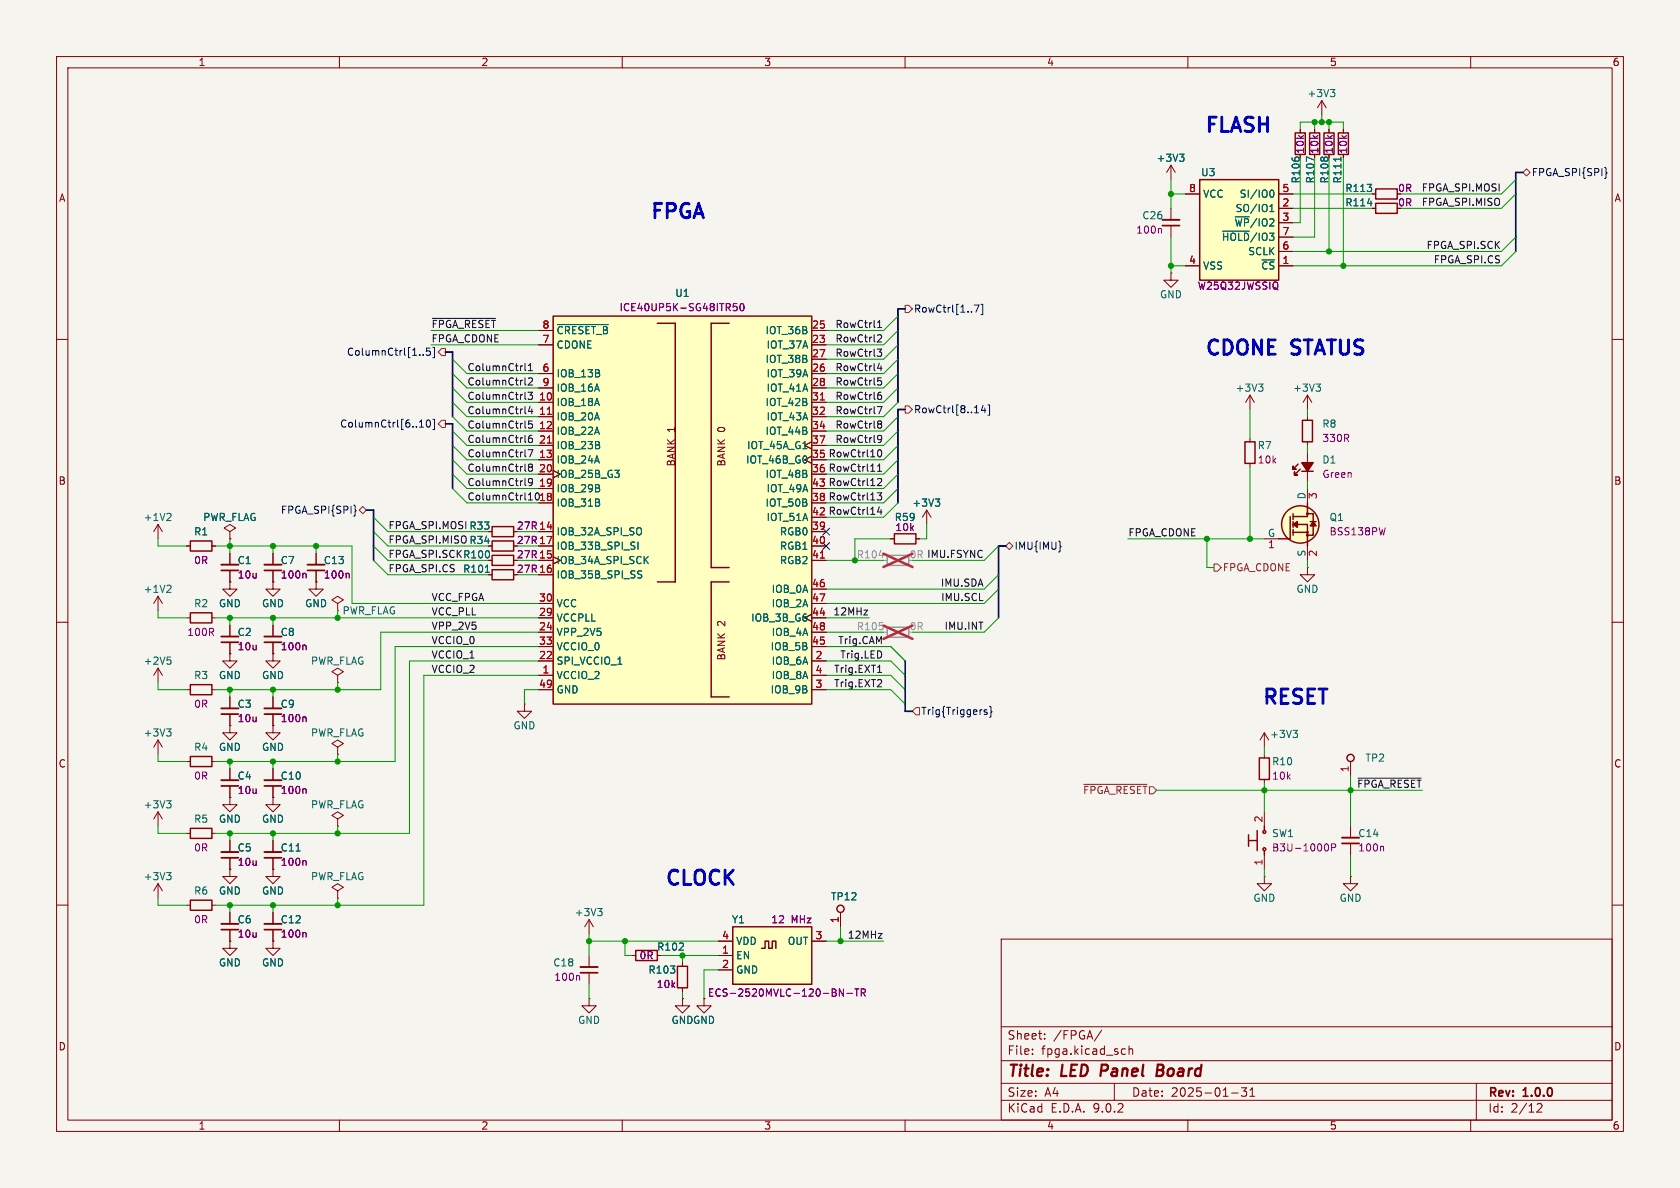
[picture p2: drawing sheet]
<svg xmlns="http://www.w3.org/2000/svg" width="297mm" height="210mm" viewBox="0 0 297 210" stroke-linecap="round" stroke-linejoin="round" font-family="sans-serif">
<defs><g id="words">
<g font-size="3.5" fill="#0000c2">
<text x="212.7" y="24.1">FLASH</text>
<text x="114.7" y="39.4">FPGA</text>
<text x="212.7" y="63.5">CDONE</text>
<text x="228.4" y="63.5">STATUS</text>
<text x="222.9" y="125.2">RESET</text>
<text x="117.3" y="157.2">CLOCK</text>
</g>
<g font-size="2.8" fill="#840000">
<text x="178" y="190.9">Title:</text>
<text x="187.7" y="190.9">LED</text>
<text x="195.4" y="190.9">Panel</text>
<text x="206.1" y="190.9">Board</text>
</g>
<g font-size="2.1" fill="#840000">
<text x="178" y="184">Sheet:</text>
<text x="186.2" y="184">/FPGA/</text>
<text x="178" y="186.7">File:</text>
<text x="184.1" y="186.7">fpga.kicad_sch</text>
<text x="178" y="196.9">KiCad</text>
<text x="178" y="194.1">Size:</text>
<text x="184.7" y="194.1">A4</text>
<text x="185.7" y="196.9">E.D.A.</text>
<text x="193.3" y="196.9">9.0.2</text>
<text x="200" y="194.1">Date:</text>
<text x="207" y="194.1">2025-01-31</text>
<text x="263" y="194.3">Rev:</text>
<text x="263" y="196.9">Id:</text>
<text x="267.1" y="196.9">2/12</text>
<text x="269.4" y="194.3">1.0.0</text>
</g>
<g font-size="1.8" fill="#840000">
<text x="35" y="11.9">1</text>
<text x="85" y="11.9">2</text>
<text x="135" y="11.9">3</text>
<text x="185" y="11.9">4</text>
<text x="235" y="11.9">5</text>
<text x="285" y="11.9">6</text>
<text x="10.3" y="35.9">A</text>
<text x="247.1" y="34.1">0R</text>
<text x="285.3" y="35.9">A</text>
<text x="247.1" y="36.7">0R</text>
<text x="119.5" y="76.4" transform="rotate(-90 119.5 76.4)">1</text>
<text x="128.4" y="76.4" transform="rotate(-90 128.4 76.4)">0</text>
<text x="119.5" y="82.6" transform="rotate(-90 119.5 82.6)">BANK</text>
<text x="128.4" y="82.6" transform="rotate(-90 128.4 82.6)">BANK</text>
<text x="143.5" y="81">35 RowCtrl10</text>
<text x="143.5" y="83.6">36 RowCtrl11</text>
<text x="10.3" y="85.9">B</text>
<text x="143.5" y="86.1">43 RowCtrl12</text>
<text x="143.5" y="88.6">38 RowCtrl13</text>
<text x="285.3" y="85.9">B</text>
<text x="143.5" y="91.2">42 RowCtrl14</text>
<text x="128.4" y="110.7" transform="rotate(-90 128.4 110.7)">2</text>
<text x="128.4" y="116.8" transform="rotate(-90 128.4 116.8)">BANK</text>
<text x="10.3" y="135.9">C</text>
<text x="285.3" y="135.9">C</text>
<text x="10.3" y="185.9">D</text>
<text x="285.3" y="185.9">D</text>
<text x="35" y="199.9">1</text>
<text x="85" y="199.9">2</text>
<text x="135" y="199.9">3</text>
<text x="185" y="199.9">4</text>
<text x="235" y="199.9">5</text>
<text x="285" y="199.9">6</text>
</g>
<g font-size="1.8" fill="#006464">
<text x="231" y="17.4">+3V3</text>
<text x="204.4" y="28.8">+3V3</text>
<text x="212.2" y="31.3">U3</text>
<text x="212.6" y="35.2">VCC</text>
<text x="219.1" y="35.2">SI/IO0</text>
<text x="230" y="32.5" transform="rotate(-90 230 32.5)">R106</text>
<text x="232.5" y="32.5" transform="rotate(-90 232.5 32.5)">R107</text>
<text x="235" y="32.5" transform="rotate(-90 235 32.5)">R108</text>
<text x="237.3" y="32.5" transform="rotate(-90 237.3 32.5)">R111</text>
<text x="237.7" y="34.1">R113</text>
<text x="201.9" y="39">C26</text>
<text x="218.2" y="40.2">~{WP}/IO2</text>
<text x="218.3" y="37.7">SO/IO1</text>
<text x="237.7" y="36.7">R114</text>
<text x="212.6" y="47.9">VSS</text>
<text x="215.9" y="42.8">~{HOLD}/IO3</text>
<text x="220.6" y="45.3">SCLK</text>
<text x="222.9" y="47.9">~{CS}</text>
<text x="119.3" y="52.7">U1</text>
<text x="205" y="52.9">GND</text>
<text x="98.3" y="59.3">~{CRESET_B}</text>
<text x="135.2" y="59.3">IOT_36B</text>
<text x="98.3" y="61.8">CDONE</text>
<text x="135.2" y="64.4">IOT_38B</text>
<text x="135.4" y="61.8">IOT_37A</text>
<text x="98.3" y="66.9">IOB_13B</text>
<text x="98.3" y="69.4">IOB_16A</text>
<text x="98.3" y="72">IOB_18A</text>
<text x="135.2" y="72">IOT_42B</text>
<text x="135.4" y="66.9">IOT_39A</text>
<text x="135.4" y="69.4">IOT_41A</text>
<text x="218.3" y="69.4">+3V3</text>
<text x="228.5" y="69.4">+3V3</text>
<text x="98.3" y="74.5">IOB_20A</text>
<text x="98.3" y="77.1">IOB_22A</text>
<text x="135.2" y="77.1">IOT_44B</text>
<text x="135.4" y="74.5">IOT_43A</text>
<text x="233.7" y="75.8">R8</text>
<text x="98.3" y="79.6">IOB_23B</text>
<text x="98.3" y="82.1">IOB_24A</text>
<text x="131.8" y="82.1">IOT_46B_G0</text>
<text x="132" y="79.6">IOT_45A_G1</text>
<text x="222.2" y="79.6">R7</text>
<text x="233.7" y="82.1">D1</text>
<text x="98.3" y="84.7">IOB_25B_G3</text>
<text x="98.3" y="87.2">IOB_29B</text>
<text x="98.3" y="89.8">IOB_31B</text>
<text x="135.2" y="84.7">IOT_48B</text>
<text x="135.2" y="89.8">IOT_50B</text>
<text x="135.4" y="87.2">IOT_49A</text>
<text x="161.2" y="89.8">+3V3</text>
<text x="230.9" y="88.4" transform="rotate(-90 230.9 88.4)">D</text>
<text x="25.3" y="92.3">+1V2</text>
<text x="34.2" y="94.8">R1</text>
<text x="35.8" y="92.3">PWR_FLAG</text>
<text x="82.9" y="93.8">R33</text>
<text x="98.3" y="94.8">IOB_32A_SPI_SO</text>
<text x="135.4" y="92.3">IOT_51A</text>
<text x="137.8" y="94.8">RGB0</text>
<text x="158.1" y="92.3">R59</text>
<text x="224.1" y="95">G</text>
<text x="234.9" y="92.3">Q1</text>
<text x="41.9" y="99.9">C1</text>
<text x="49.5" y="99.9">C7</text>
<text x="57.1" y="99.9">C13</text>
<text x="81.8" y="101.4">R101</text>
<text x="81.8" y="98.9">R100</text>
<text x="82.9" y="96.4">R34</text>
<text x="98.3" y="97.4">IOB_33B_SPI_SI</text>
<text x="98.3" y="99.9">IOB_34A_SPI_SCK</text>
<text x="137.8" y="97.4">RGB1</text>
<text x="137.8" y="99.9">RGB2</text>
<text x="230.9" y="98.5" transform="rotate(-90 230.9 98.5)">S</text>
<text x="25.3" y="105">+1V2</text>
<text x="34.2" y="107.5">R2</text>
<text x="38.6" y="107.5">GND</text>
<text x="46.2" y="107.5">GND</text>
<text x="53.8" y="107.5">GND</text>
<text x="98.3" y="102.5">IOB_35B_SPI_SS</text>
<text x="98.3" y="107.5">VCC</text>
<text x="136.3" y="105">IOB_0A</text>
<text x="136.3" y="107.5">IOB_2A</text>
<text x="229.1" y="105">GND</text>
<text x="41.9" y="112.6">C2</text>
<text x="49.5" y="112.6">C8</text>
<text x="60.5" y="108.8">PWR_FLAG</text>
<text x="98.3" y="110.1">VCCPLL</text>
<text x="98.3" y="112.6">VPP_2V5</text>
<text x="132.7" y="110.1">IOB_3B_G6</text>
<text x="136.3" y="112.6">IOB_4A</text>
<text x="25.3" y="117.7">+2V5</text>
<text x="54.9" y="117.7">PWR_FLAG</text>
<text x="98.3" y="115.2">VCCIO_0</text>
<text x="98.3" y="117.7">SPI_VCCIO_1</text>
<text x="136.1" y="115.2">IOB_5B</text>
<text x="136.3" y="117.7">IOB_6A</text>
<text x="34.2" y="120.2">R3</text>
<text x="38.6" y="120.2">GND</text>
<text x="41.9" y="125.3">C3</text>
<text x="46.2" y="120.2">GND</text>
<text x="49.5" y="125.3">C9</text>
<text x="98.3" y="120.2">VCCIO_2</text>
<text x="98.3" y="122.8">GND</text>
<text x="136.1" y="122.8">IOB_9B</text>
<text x="136.3" y="120.2">IOB_8A</text>
<text x="25.3" y="130.4">+3V3</text>
<text x="54.9" y="130.4">PWR_FLAG</text>
<text x="90.7" y="129.1">GND</text>
<text x="224.4" y="130.7">+3V3</text>
<text x="34.2" y="132.9">R4</text>
<text x="38.6" y="132.9">GND</text>
<text x="46.2" y="132.9">GND</text>
<text x="224.8" y="135.5">R10</text>
<text x="241.3" y="134.8">TP2</text>
<text x="25.3" y="143.1">+3V3</text>
<text x="41.9" y="138">C4</text>
<text x="49.5" y="138">C10</text>
<text x="54.9" y="143.1">PWR_FLAG</text>
<text x="34.2" y="145.6">R5</text>
<text x="38.6" y="145.6">GND</text>
<text x="46.2" y="145.6">GND</text>
<text x="224.8" y="148.2">SW1</text>
<text x="240" y="148.2">C14</text>
<text x="25.3" y="155.8">+3V3</text>
<text x="41.9" y="150.7">C5</text>
<text x="49.5" y="150.7">C11</text>
<text x="54.9" y="155.8">PWR_FLAG</text>
<text x="34.2" y="158.3">R6</text>
<text x="38.6" y="158.3">GND</text>
<text x="46.2" y="158.3">GND</text>
<text x="146.8" y="159.4">TP12</text>
<text x="221.5" y="159.6">GND</text>
<text x="236.7" y="159.6">GND</text>
<text x="41.9" y="163.4">C6</text>
<text x="49.5" y="163.4">C12</text>
<text x="101.5" y="162.2">+3V3</text>
<text x="129.3" y="163.4">Y1</text>
<text x="130" y="167.2">VDD</text>
<text x="139.2" y="167.2">OUT</text>
<text x="38.6" y="171">GND</text>
<text x="46.2" y="171">GND</text>
<text x="97.7" y="171">C18</text>
<text x="114.5" y="172.3">R103</text>
<text x="116.1" y="168.2">R102</text>
<text x="130" y="169.8">EN</text>
<text x="130" y="172.3">GND</text>
<text x="102.1" y="181.2">GND</text>
<text x="118.6" y="181.2">GNDGND</text>
</g>
<g font-size="1.8" fill="#840084">
<text x="230.7" y="27.3" transform="rotate(-90 230.7 27.3)">10k</text>
<text x="233.3" y="27.3" transform="rotate(-90 233.3 27.3)">10k</text>
<text x="235.8" y="27.3" transform="rotate(-90 235.8 27.3)">10k</text>
<text x="238.4" y="27.3" transform="rotate(-90 238.4 27.3)">10k</text>
<text x="200.8" y="41.5">100n</text>
<text x="211.7" y="51.4">W25Q32JWSSIQ</text>
<text x="109.4" y="55.2">ICE40UP5K-SG48ITR50</text>
<text x="222.2" y="82.1">10k</text>
<text x="233.7" y="78.3">330R</text>
<text x="233.7" y="84.7">Green</text>
<text x="158.2" y="94.1">10k</text>
<text x="234.9" y="94.8">BSS138PW</text>
<text x="34.2" y="99.9">0R</text>
<text x="41.9" y="102.5">10u</text>
<text x="49.5" y="102.5">100n</text>
<text x="57.1" y="102.5">100n</text>
<text x="33" y="112.6">100R</text>
<text x="41.9" y="115.2">10u</text>
<text x="49.5" y="115.2">100n</text>
<text x="34.2" y="125.3">0R</text>
<text x="41.9" y="127.9">10u</text>
<text x="49.5" y="127.9">100n</text>
<text x="34.2" y="138">0R</text>
<text x="41.9" y="140.6">10u</text>
<text x="49.5" y="140.6">100n</text>
<text x="224.8" y="138">10k</text>
<text x="34.2" y="150.7">0R</text>
<text x="41.9" y="153.3">10u</text>
<text x="49.5" y="153.3">100n</text>
<text x="224.8" y="150.7">B3U-1000P</text>
<text x="240" y="150.7">100n</text>
<text x="34.2" y="163.4">0R</text>
<text x="41.9" y="166">10u</text>
<text x="49.5" y="166">100n</text>
<text x="136.3" y="163.4">12</text>
<text x="139.8" y="163.4">MHz</text>
<text x="97.9" y="173.6">100n</text>
<text x="113" y="169.8">0R</text>
<text x="116" y="174.9">10k</text>
<text x="125.1" y="176.4">ECS-2520MVLC-120-BN-TR</text>
</g>
<g font-size="1.8" fill="#a90000">
<text x="210.1" y="34">8</text>
<text x="226.6" y="34">5</text>
<text x="226.6" y="36.6">2</text>
<text x="226.6" y="39.1">3</text>
<text x="226.6" y="41.7">7</text>
<text x="210.1" y="46.7">4</text>
<text x="226.6" y="44.2">6</text>
<text x="226.6" y="46.7">1</text>
<text x="95.8" y="58.2">8</text>
<text x="143.5" y="58.2">25</text>
<text x="95.8" y="60.7">7</text>
<text x="95.8" y="65.8">6</text>
<text x="143.5" y="60.7">23</text>
<text x="143.5" y="63.2">27</text>
<text x="143.5" y="65.8">26</text>
<text x="95.2" y="70.9">10</text>
<text x="95.8" y="68.3">9</text>
<text x="143.5" y="68.3">28</text>
<text x="143.5" y="70.9">31</text>
<text x="95.2" y="73.4">11</text>
<text x="95.2" y="75.9">12</text>
<text x="143.5" y="73.4">32</text>
<text x="143.5" y="75.9">34</text>
<text x="95.2" y="78.5">21</text>
<text x="95.2" y="81">13</text>
<text x="95.2" y="83.6">20</text>
<text x="143.5" y="78.5">37</text>
<text x="143.5" y="81">35</text>
<text x="143.5" y="83.6">36</text>
<text x="95.2" y="86.1">19</text>
<text x="95.2" y="88.6">18</text>
<text x="143.5" y="86.1">43</text>
<text x="143.5" y="88.6">38</text>
<text x="233.1" y="88.3" transform="rotate(-90 233.1 88.3)">3</text>
<text x="91.3" y="93.8">27R 14</text>
<text x="143.5" y="93.7">39</text>
<text x="143.5" y="91.2">42</text>
<text x="91.3" y="101.4">27R 16</text>
<text x="91.3" y="96.4">27R 17</text>
<text x="91.3" y="98.9">27R 15</text>
<text x="143.5" y="96.3">40</text>
<text x="143.5" y="98.8">41</text>
<text x="224.1" y="97.2">1</text>
<text x="233.1" y="98.5" transform="rotate(-90 233.1 98.5)">2</text>
<text x="95.2" y="106.4">30</text>
<text x="143.5" y="103.9">46</text>
<text x="143.5" y="106.4">47</text>
<text x="95.2" y="109">29</text>
<text x="95.2" y="111.5">24</text>
<text x="143.5" y="109">44</text>
<text x="143.5" y="111.5">48</text>
<text x="95.2" y="114">33</text>
<text x="95.2" y="116.6">22</text>
<text x="95.8" y="119.1">1</text>
<text x="143.5" y="114">45</text>
<text x="144.1" y="116.6">2</text>
<text x="144.1" y="119.1">4</text>
<text x="95.2" y="121.7">49</text>
<text x="144.1" y="121.7">3</text>
<text x="238.5" y="136.6" transform="rotate(-90 238.5 136.6)">1</text>
<text x="223.3" y="145.5" transform="rotate(-90 223.3 145.5)">2</text>
<text x="223.3" y="153.1" transform="rotate(-90 223.3 153.1)">1</text>
<text x="127.6" y="166.1">4</text>
<text x="144.1" y="166.1">3</text>
<text x="148.3" y="163.3" transform="rotate(-90 148.3 163.3)">1</text>
<text x="127.6" y="168.7">1</text>
<text x="127.6" y="171.2">2</text>
</g>
<g font-size="1.8" fill="#0f0f0f">
<text x="251.3" y="33.9">FPGA_SPI.MOSI</text>
<text x="251.3" y="36.5">FPGA_SPI.MISO</text>
<text x="252.1" y="44.1">FPGA_SPI.SCK</text>
<text x="253.4" y="46.6">FPGA_SPI.CS</text>
<text x="76.2" y="58.1">~{FPGA_RESET}</text>
<text x="147.6" y="58.1">RowCtrl1</text>
<text x="76.2" y="60.6">FPGA_CDONE</text>
<text x="82.5" y="65.7">ColumnCtrl1</text>
<text x="147.6" y="65.7">RowCtrl4</text>
<text x="147.6" y="63.2">RowCtrl3</text>
<text x="147.6" y="60.6">RowCtrl2</text>
<text x="82.5" y="70.8">ColumnCtrl3</text>
<text x="82.5" y="68.2">ColumnCtrl2</text>
<text x="147.6" y="70.8">RowCtrl6</text>
<text x="147.6" y="68.2">RowCtrl5</text>
<text x="82.5" y="73.3">ColumnCtrl4</text>
<text x="82.5" y="75.9">ColumnCtrl5</text>
<text x="147.6" y="73.3">RowCtrl7</text>
<text x="147.6" y="75.9">RowCtrl8</text>
<text x="82.5" y="78.4">ColumnCtrl6</text>
<text x="82.5" y="83.5">ColumnCtrl8</text>
<text x="82.5" y="80.9">ColumnCtrl7</text>
<text x="147.6" y="78.4">RowCtrl9</text>
<text x="82.5" y="86">ColumnCtrl9</text>
<text x="82.5" y="88.6">ColumnCtrl10</text>
<text x="68.6" y="93.6">FPGA_SPI.MOSI R33</text>
<text x="199.4" y="94.9">FPGA_CDONE</text>
<text x="68.6" y="101.3">FPGA_SPI.CS</text>
<text x="68.6" y="98.7">FPGA_SPI.SCK R100</text>
<text x="68.6" y="96.2">FPGA_SPI.MISO R34</text>
<text x="160.7" y="98.9">0R IMU.FSYNC</text>
<text x="76.2" y="106.3">VCC_FPGA</text>
<text x="166.2" y="103.8">IMU.SDA</text>
<text x="166.3" y="106.3">IMU.SCL</text>
<text x="76.2" y="108.9">VCC_PLL</text>
<text x="76.2" y="111.4">VPP_2V5</text>
<text x="76.2" y="114">VCCIO_0</text>
<text x="147.2" y="108.9">12MHz</text>
<text x="148.1" y="114">Trig.CAM</text>
<text x="166.9" y="111.4">IMU.INT</text>
<text x="76.2" y="116.5">VCCIO_1</text>
<text x="76.2" y="119">VCCIO_2</text>
<text x="147.4" y="119">Trig.EXT1</text>
<text x="148.4" y="116.5">Trig.LED</text>
<text x="147.4" y="121.6">Trig.EXT2</text>
<text x="239.8" y="139.4">~{FPGA_RESET}</text>
<text x="149.8" y="166">12MHz</text>
</g>
<g font-size="1.8" fill="#000084">
<text x="270.7" y="31.3">FPGA_SPI{SPI}</text>
<text x="161.5" y="55.5">RowCtrl[1..7]</text>
<text x="61.2" y="63.1">ColumnCtrl[1..5]</text>
<text x="60" y="75.8">ColumnCtrl[6..10]</text>
<text x="161.5" y="73.3">RowCtrl[8..14]</text>
<text x="49.6" y="91">FPGA_SPI{SPI}</text>
<text x="179.3" y="97.4">IMU{IMU}</text>
<text x="162.8" y="126.6">Trig{Triggers}</text>
</g>
<g font-size="1.8" fill="#939391">
<text x="151.4" y="98.9">R104</text>
<text x="151.4" y="111.6">R105</text>
</g>
<g font-size="1.8" fill="#725600">
<text x="216.1" y="101.2">FPGA_CDONE</text>
<text x="191.4" y="140.6">~{FPGA_RESET}</text>
</g>
<text font-size="1.8" fill="#9c9b98" x="160.7" y="111.6">0R</text>
</g></defs>
<path d="M0 0h297v210h-297z" fill="#f5f4ef" stroke="#f5f4ef" stroke-width=".18"/>
<g fill="none" stroke="#840000" stroke-width=".18">
<path d="M10 10h277v190h-277zM12 12h273v186h-273zM60 10v2M110 10v2M160 10v2M210 10v2M233.7 17.8l-.8 1.3M233.7 17.8l.7 1.3M233.7 17.8v2.5M260 10v2M229.9 22.9v.6M229.9 27.3v.6"/>
<path d="M232.4 22.9v.6M232.4 27.3v.6M234.9 22.9v.6M234.9 27.3v.6M237.5 22.9v.6M237.5 27.3v.6M207 48.3v1.2h-1.3l1.3 1.3 1.3-1.3h-1.3M207 48.3h.1M10 60h2M285 60h2M10 110h2M59.7 119.4l1-.7-1-.6-1 .6 1 .7v1.3"/>
<path d="M285 110h2M59.7 120.7h.1M92.7 124.5v1.2h1.3l-1.3 1.3-1.3-1.3h1.3M92.7 124.5h.1M10 160h2M177 166h108v32h-108zM285 160h2M60 198v2M110 198v2M160 198v2M177 194.5h108M177 191.5h108"/>
<path d="M177 187.5h108M177 181.5h108M182.5 186.3v.1M182.5 185.5v.1M184.7 183.6v.1M184.7 182.8v.1M194.7 182.1l-1.2 2M197 191.5v3M198.5 185.4l.5 .1M199 186.3l-.5 .1M199.6 185.5l.2-.1 .4 .1v.9M199.6 184.9v1.5"/>
<path d="M210 198v2M217.7 193.2h1.2M219.5 192.3h.9l-.5 .6 .4 .1v.7l-.2 .1h-.4l-.2-.1M221 193.8h.8M221 192.7l.4-.4v1.5M260 198v2M261 191.5v6.5M271.7 195.2l.6-.1 .2 .1 .1 .3-.9 1.1h.9"/>
</g>
<path d="M194.8 188.2l-.3 2M204.6 189.2h.6M205.2 189.2l.3 .1M205.4 188.2h-.7l-.3 2 1-.1M205.4 189.1l-.2 .1" fill="none" stroke="#840000" stroke-width=".4"/>
<path d="M229 23.5h1.8v3.8h-1.8zM231.5 23.5h1.8v3.8h-1.8zM234.1 23.5h1.7v3.8h-1.7zM236.6 23.5h1.8v3.8h-1.8z" fill="none" stroke="#840000" stroke-width=".25"/>
<path d="M235.2 15.8h.8l-.4 .5M235.7 16.3l.3 .2v.3l-.3 .3M232.2 28.3l-1.2-.6v.9M237.1 27.8v.7" fill="none" stroke="#006464" stroke-width=".18"/>
<path d="M212.1 31.8h14v17.7h-14z" fill="#ffffc2"/>
<g fill="none" stroke="#840000" stroke-width=".25">
<path d="M212.1 31.8h14v17.7h-14zM229.5 82l-.9 .9v-.5v.5h.5h-.5M229.9 82.9l-1 1v-.5v.5h.5h-.5M230.1 83.3h2.1M33.7 133.7h3.8v1.8h-3.8z"/>
<circle cx="238.8" cy="134" r=".63"/>
</g>
<g fill="none" stroke="#840000" stroke-width=".18">
<path d="M209.5 34.3h2.6M226.1 34.3h2.5M226.1 36.8h2.5M226.1 39.4h2.5M209.5 47h2.6M226.1 41.9h2.5M226.1 44.5h2.5M226.1 47h2.5M55.9 97.8v2M163.8 90.2l-.7 1.2M163.8 90.2l.8 1.2M163.8 90.2v2.5"/>
<path d="M231.1 80v1.9M231.1 83.2v1.9M55.9 102.9v1.2h1.2l-1.2 1.3-1.3-1.3h1.3M55.9 102.9h.1M55.9 100.8v2.1M59.7 106.7l1-.7-1-.6-1 .6 1 .7v1.3M59.7 108h.1M33 134.6h.7M37.5 134.6h.6M40.6 128.3v1.2h1.3l-1.3 1.3-1.2-1.3h1.2M40.6 128.3h.1M48.3 128.3v1.2h1.2l-1.2 1.3-1.3-1.3h1.3"/>
<path d="M48.3 128.3h.1M48.3 123.2v2M48.3 126.2v2.1M59.7 132.1l1-.7-1-.6-1 .6 1 .7v1.3M59.7 133.4h.1M238.8 134.6v2.6M104.1 162.6l-.7 1.2M104.1 162.6l.8 1.2M104.1 162.6v2.5"/>
</g>
<path d="M224.5 37.4h.7M224.5 36.5l.3-.4v1.3M224.6 33.7l.2-.1a.68 .68 0 0 1 .4 .6 .68 .68 0 0 1-.4 .7l-.2-.2M216.1 40.9h4.7M165.3 88.2h.8l-.4 .5M165.9 88.7l.2 .2v.3l-.2 .3M105.7 160.6h.7l-.4 .5M106.2 161.1l.2 .2v.3l-.2 .3" fill="none" stroke="#006464" stroke-width=".18"/>
<path d="M54.4 100.8h3M46.7 126.2h3.1" fill="none" stroke="#840000" stroke-width=".3"/>
<path d="M54.4 99.8h3M46.7 125.2h3.1" fill="none" stroke="#840000" stroke-width=".33"/>
<path d="M61.5 101.3l.2 .2v.7M53.9 126.7l.2 .2v.7" fill="none" stroke="#840084" stroke-width=".18"/>
<path d="M230.1 81.8h2.1l-1.1 1.5z" fill="#840000" stroke="#840000" stroke-width=".25"/>
<g fill="#ffffc2">
<path d="M228.6 90.8v1z"/>
<path d="M228.6 92.2v.5z"/>
<path d="M228.6 92.7v.5z"/>
<path d="M228.6 93.6v.5z"/>
<path d="M228.6 94.1v.5z"/>
</g>
<circle cx="229.9" cy="92.7" r="3.3" fill="#ffffc2" stroke="#ffffc2" stroke-width=".18"/>
<g fill="#ffffc2">
<path d="M231 90.8h1.2v3.8h-1.2z"/>
<path d="M228.6 91.3l2.5-2.4v2.4z"/>
</g>
<g fill="#ffffc2" stroke="#ffffc2" stroke-width=".18">
<circle cx="231.1" cy="90.8" r=".13"/>
<circle cx="231.1" cy="94.1" r=".13"/>
<circle cx="231.1" cy="94.6" r=".13"/>
</g>
<path d="M228.6 94.1h2.5" fill="none" stroke="#ffffc2" stroke-width=".18"/>
<g fill="#ffffc2">
<path d="M228.6 92.7h2.5v3.8z"/>
<path d="M231.6 92.2h1.1z"/>
</g>
<g fill="none" stroke="#840000" stroke-width=".25">
<path d="M220.1 78.1h1.8v3.8h-1.8zM228.1 91.3v4h-2M228.6 92.7h2.5v3.8M228.6 90.8v1M228.6 92.2v1M228.6 93.6v1M228.6 94.1h2.5M231 90.8h1.2v3.8h-1.2M231.1 88.9v2.4h-2.5M231.6 92.2h1.1M222.6 134h1.8v3.8h-1.8z"/>
<circle cx="229.9" cy="92.7" r="3.3"/>
<circle cx="231.1" cy="90.8" r=".13"/>
<circle cx="231.1" cy="94.6" r=".13"/>
<circle cx="231.1" cy="94.1" r=".13"/>
</g>
<g fill="#840000" stroke="#840000" stroke-width=".25">
<path d="M228.6 92.7l.8-.5v1z"/>
<path d="M232.2 92.2l.5 .8h-1.1z"/>
</g>
<path d="M221 77.5v.6M221 81.9v.7M223.5 95.3h2.6M231.1 86.4v2.5M231.1 96.5v2.6M231.1 100.3v1.3h1.3l-1.3 1.3-1.2-1.3h1.2M231.1 100.3h.1M223.5 129.5l-.7 1.3M223.5 129.5l.8 1.3M223.5 129.5v2.6M223.5 133.4v.6M223.5 137.8v.6" fill="none" stroke="#840000" stroke-width=".18"/>
<path d="M244.9 93.3l-.3 1.3" fill="none" stroke="#840084" stroke-width=".18"/>
<path d="M228.6 129.1h.8l-.4 .5M229.1 129.6l.3 .2v.3l-.3 .3" fill="none" stroke="#006464" stroke-width=".18"/>
<path d="M97.8 55.9h45.7v68.6h-45.7z" fill="#ffffc2"/>
<path d="M116.2 57.2h3.2v45.7h-3.2M128.9 57.2h-3.2v43.1h3.2M128.9 102.9h-3.2v20.3h3.2" fill="none" stroke="#ffffc2" stroke-width=".18"/>
<g fill="none" stroke="#840000" stroke-width=".25">
<path d="M243.2 35.9h3.8v1.8h-3.8zM243.2 33.4h3.8v1.8h-3.8zM97.8 55.9h45.7v68.6h-45.7zM116.2 57.2h3.2v45.7h-3.2M128.9 57.2h-3.2v43.1h3.2M230.3 74.3h1.7v3.8h-1.7zM33.7 95.6h3.8v1.8h-3.8zM87 93.1h3.8v1.8h-3.8zM87 95.6h3.8v1.8h-3.8zM87 98.2h3.8v1.7h-3.8zM158.1 94.4h3.8v1.7h-3.8zM33.7 108.3h3.8v1.8h-3.8z"/>
<path d="M87 100.7h3.8v1.8h-3.8zM128.9 102.9h-3.2v20.3h3.2M33.7 121h3.8v1.8h-3.8zM33.7 159.1h3.8v1.8h-3.8zM33.7 146.4h3.8v1.8h-3.8zM220.7 147.6v2M220.7 148.6h1.5M222.2 146.8v3.6M223.5 146.1v.7M223.5 150.4v.7M112.4 168h3.8v1.8h-3.8z"/>
<circle cx="223.5" cy="147.1" r=".25"/>
<circle cx="223.5" cy="150.1" r=".25"/>
</g>
<g fill="none" stroke="#840000" stroke-width=".18">
<path d="M207 29.2v2.6M207 36.8v2.1M207 39.9v2M207 29.2l-.8 1.3M207 29.2l.8 1.3M242.6 36.8h.6M242.6 34.3h.6M95.2 58.4h2.6M143.5 58.4h2.5M95.2 61h2.6M95.2 66h2.6M95.2 68.6h2.6"/>
<path d="M95.2 71.1h2.6M95.2 73.7h2.6M95.2 76.2h2.6M95.2 78.7h2.6M143.5 78.1l-1.3 .6 1.3 .7M143.5 61h2.5M143.5 66h2.5M143.5 68.6h2.5M143.5 71.1h2.5M143.5 73.7h2.5M143.5 76.2h2.5M143.5 78.7h2.5"/>
<path d="M143.5 63.5h2.5M221 69.9l-.8 1.2M221 69.9l.7 1.2M221 69.9v2.5M231.1 69.9l-.7 1.2M231.1 69.9l.8 1.2M231.1 69.9v2.5M231.1 73.7v.6M231.1 78.1v.6M27.9 92.7v2.6M27.9 92.7l-.7 1.3M27.9 92.7l.8 1.3"/>
<path d="M33 96.5h.7M37.5 96.5h.6M40.6 94l1.1-.7-1.1-.6-1 .6 1 .7v1.3M40.6 95.3h.1M40.6 97.8v2M48.3 97.8v2M86.4 94h.6M86.4 96.5h.6M86.4 99.1h.6M95.2 81.3h2.6M95.2 83.8h2.6M95.2 86.4h2.6"/>
<path d="M95.2 88.9h2.6M95.2 94h2.6M95.2 96.5h2.6M95.2 99.1h2.6M97.8 83.2l1.3 .6-1.3 .7M97.8 98.4l1.3 .7-1.3 .6M143.5 80.6l-1.3 .7 1.3 .6M143.5 94h2.5M143.5 96.5h2.5M143.5 99.1h2.5M157.5 95.3h.6M161.9 95.3h.7"/>
<path d="M27.9 105.4v2.6M27.9 118.1v2.6M27.9 118.1l-.7 1.3M27.9 118.1l.8 1.3M27.9 105.4l-.7 1.3M27.9 105.4l.8 1.3M33 109.2h.7M37.5 109.2h.6M40.6 115.6v1.2h1.3l-1.3 1.3-1.2-1.3h1.2M40.6 115.6h.1M40.6 102.9v1.2h1.3l-1.3 1.3-1.2-1.3h1.2M40.6 102.9h.1"/>
<path d="M40.6 100.8v2.1M40.6 110.5v2M40.6 113.5v2.1M48.3 115.6v1.2h1.2l-1.2 1.3-1.3-1.3h1.3M48.3 115.6h.1M48.3 102.9v1.2h1.2l-1.2 1.3-1.3-1.3h1.3M48.3 102.9h.1M48.3 100.8v2.1M48.3 110.5v2M48.3 113.5v2.1M86.4 101.6h.6M95.2 101.6h2.6"/>
<path d="M95.2 106.7h2.6M95.2 109.2h2.6M95.2 111.8h2.6M95.2 114.3h2.6M95.2 116.8h2.6M95.2 119.4h2.6M143.5 108.6l-1.3 .6 1.3 .7M143.5 106.7h2.5M143.5 109.2h2.5M143.5 111.8h2.5M143.5 114.3h2.5M143.5 116.8h2.5"/>
<path d="M143.5 119.4h2.5M143.5 104.1h2.5M27.9 130.8l-.7 1.3M27.9 130.8l.8 1.3M27.9 130.8v2.6M33 121.9h.7M37.5 121.9h.6M40.6 123.2v2M40.6 126.2v2.1M40.6 135.9v2M40.6 138.9v2.1M48.3 135.9v2"/>
<path d="M48.3 138.9v2.1M95.2 121.9h2.6M143.5 121.9h2.5M27.9 143.5v2.6M27.9 156.2v2.6M27.9 143.5l-.7 1.3M27.9 143.5l.8 1.3M27.9 156.2l-.7 1.3M27.9 156.2l.8 1.3M33 147.3h.7M37.5 147.3h.6M40.6 153.7v1.2h1.3l-1.3 1.3-1.2-1.3h1.2"/>
<path d="M40.6 153.7h.1M40.6 141v1.2h1.3l-1.3 1.3-1.2-1.3h1.2M40.6 141h.1M40.6 148.6v2M40.6 151.6v2.1M48.3 153.7v1.2h1.2l-1.2 1.3-1.3-1.3h1.3M48.3 153.7h.1M48.3 141v1.2h1.2l-1.2 1.3-1.3-1.3h1.3M48.3 141h.1M48.3 148.6v2M48.3 151.6v2.1M59.7 157.5l1-.7-1-.6-1 .6 1 .7v1.3"/>
<path d="M59.7 158.8h.1M59.7 144.8l1-.7-1-.6-1 .6 1 .7v1.3M59.7 146.1h.1M223.5 154.9v1.3h1.3l-1.3 1.3-1.3-1.3h1.3M223.5 154.9h.1M223.5 143.5v2.6M223.5 151.1v2.6M238.8 154.9v1.3h1.2l-1.2 1.3-1.3-1.3h1.3M238.8 154.9h.1M238.8 146.1v2M238.8 149.1v2M33 160h.7"/>
<path d="M37.5 160h.6M40.6 166.4v1.2h1.3l-1.3 1.3-1.2-1.3h1.2M40.6 166.4h.1M40.6 161.3v2M40.6 164.3v2.1M48.3 166.4v1.2h1.2l-1.2 1.3-1.3-1.3h1.3M48.3 166.4h.1M48.3 161.3v2M48.3 164.3v2.1M104.1 176.5v1.3h-1.2l1.2 1.3 1.3-1.3h-1.3M104.1 176.5h.1M104.1 168.9v2"/>
<path d="M104.1 172v2M111.8 168.9h.6M116.2 168.9h.6M120.6 176.5v1.3h-1.2l1.2 1.3 1.3-1.3h-1.3M120.6 176.5h.1M124.5 176.5v1.3h-1.3l1.3 1.3 1.2-1.3h-1.2M124.5 176.5h.1"/>
</g>
<g fill="none" stroke="#006464" stroke-width=".18">
<path d="M208.5 27.2h.8l-.4 .5M209.1 27.7l.2 .3v.3l-.2 .2M241.8 36h.8M98.5 57.4h9M222.5 67.9h.8l-.4 .5M223 68.4l.3 .2v.3l-.3 .3M232.7 67.9h.7l-.4 .5M233.2 68.4l.2 .2v.3l-.2 .3M30 90.7l.2 .3v.3l-.7 .7h.7M108.7 83.1h.8l-.5 .5M109.3 83.7l.2 .2-.2 .4M112.8 95.8v1.3"/>
<path d="M114.1 98.9l.5 .7M114.6 98.4l-.7 .7M29.6 116.1h.6M30 103.4l.2 .3v.3l-.7 .7h.7M30 116.6l.2 .3v.3l-.2 .2M85.8 101.2h.7M113 101.5l.3 .1 .2 .3-.3 .3h-.3M113 100.9l.5 .1M29.5 128.8h.7l-.4 .5M30 129.3l.2 .3v.3l-.2 .2M29.5 141.5h.7l-.4 .5M29.5 154.2h.7l-.4 .5"/>
<path d="M30 142l.2 .3v.3l-.2 .2M30 154.7l.2 .3v.3l-.2 .2M52.3 150.4h.8"/>
</g>
<path d="M96.8 73.2h.7M96.8 78.3h.7M145 70.7h.7M145 98.6h.7" fill="none" stroke="#a90000" stroke-width=".18"/>
<path d="M130.3 53.7h-.6l-.1 .6 .2-.2 .4 .1 .1 .2v.4l-.2 .1-.5-.1M130.9 53.8l.2-.1a.68 .68 0 0 1 .5 .6 .68 .68 0 0 1-.5 .6l-.2-.1-.1-.3zM205.2 40.4l.1 .2v.6M53.9 114l.2 .2v.7M53.9 101.3l.2 .2v.7M53.9 139.4l.2 .2v.7M53.9 152.1l.2 .2v.7M234.4 149.2a.68 .68 0 0 1 .5 .6 .68 .68 0 0 1-.5 .6M235.4 149.8h.6l.1-.2v-.3l-.7-.1v1.2M244.4 149.6l.2 .2v.6M53.9 164.8l.2 .2v.7M102.3 172.5l.2 .1v.7" fill="none" stroke="#840084" stroke-width=".18"/>
<g fill="none" stroke="#840000" stroke-width=".3">
<path d="M205.5 39.9h3M39.1 113.5h3.1M39.1 100.8h3.1M46.7 113.5h3.1M46.7 100.8h3.1M39.1 138.9h3.1M39.1 126.2h3.1M46.7 138.9h3.1M39.1 151.6h3.1M46.7 151.6h3.1M237.2 149.1h3.1M39.1 164.3h3.1"/>
<path d="M46.7 164.3h3.1M102.6 172h3.1"/>
</g>
<g fill="none" stroke="#840000" stroke-width=".33">
<path d="M205.5 38.9h3M39.1 99.8h3.1M46.7 99.8h3.1M39.1 112.5h3.1M46.7 112.5h3.1M39.1 137.9h3.1M39.1 125.2h3.1M46.7 137.9h3.1M39.1 150.6h3.1M46.7 150.6h3.1M237.2 148.1h3.1M39.1 163.3h3.1"/>
<path d="M46.7 163.3h3.1M102.6 170.9h3.1"/>
</g>
<path d="M156.8 98.2h3.9v1.7h-3.9zM156.8 110.9h3.9v1.7h-3.9z" fill="none" stroke="#9c9b98" stroke-width=".25"/>
<path d="M156.2 99.1h.6M156.2 111.8h.6" fill="none" stroke="#9c9b98" stroke-width=".18"/>
<path d="M156.2 97.9l5.1 2.3M161.3 97.9l-5.1 2.3M156.2 110.6l5.1 2.3M161.3 110.6l-5.1 2.3" fill="none" stroke="#e12e31" stroke-width=".46"/>
<path d="M155.4 98.2h.8" fill="none" stroke="#939391" stroke-width=".18"/>
<g fill="#ffffc2">
<path d="M129.5 163.8h14v10.2h-14z"/>
<path d="M135.3 166.4h.6v1.2h.6v-1.2h.7v1.2h-2.6h.7z"/>
</g>
<g fill="none" stroke="#840000" stroke-width=".25">
<path d="M119.8 170.8h1.7v3.8h-1.7zM129.5 163.8h14v10.2h-14zM134.6 167.6h.7v-1.2h.6v1.2h.6v-1.2h.7v1.2"/>
<circle cx="148.6" cy="160.7" r=".63"/>
</g>
<g fill="none" stroke="#840000" stroke-width=".18">
<path d="M209.5 34.3h2.6M226.1 36.8h2.5M226.1 34.3h2.5M226.1 39.4h2.5M229.9 22.9v.6M229.9 27.3v.6M232.4 22.9v.6M232.4 27.3v.6M234.9 22.9v.6M234.9 27.3v.6M237.5 22.9v.6M237.5 27.3v.6"/>
<path d="M242.6 36.8h.6M242.6 34.3h.6M95.2 58.4h2.6M143.5 58.4h2.5M209.5 47h2.6M226.1 41.9h2.5M226.1 44.5h2.5M226.1 47h2.5M95.2 61h2.6M95.2 66h2.6M95.2 68.6h2.6M95.2 71.1h2.6"/>
<path d="M95.2 73.7h2.6M95.2 76.2h2.6M95.2 78.7h2.6M143.5 78.1l-1.3 .6 1.3 .7M143.5 61h2.5M143.5 66h2.5M143.5 68.6h2.5M143.5 71.1h2.5M143.5 73.7h2.5M143.5 76.2h2.5M143.5 78.7h2.5M143.5 63.5h2.5"/>
<path d="M33 96.5h.7M37.5 96.5h.6M40.6 95.3h.1M40.6 97.8v2M48.3 97.8v2M55.9 97.8v2M86.4 96.5h.6M86.4 99.1h.6M86.4 94h.6M95.2 96.5h2.6M95.2 99.1h2.6M95.2 94h2.6"/>
<path d="M95.2 81.3h2.6M95.2 83.8h2.6M95.2 86.4h2.6M95.2 88.9h2.6M97.8 83.2l1.3 .6-1.3 .7M97.8 98.4l1.3 .7-1.3 .6M143.5 80.6l-1.3 .7 1.3 .6M143.5 96.5h2.5M143.5 99.1h2.5M143.5 94h2.5M157.5 95.3h.6M161.9 95.3h.7"/>
<path d="M40.6 115.6h.1M40.6 102.9h.1M40.6 100.8v2.1M40.6 110.5v2M40.6 113.5v2.1M48.3 102.9h.1M48.3 115.6h.1M48.3 100.8v2.1M48.3 110.5v2M48.3 113.5v2.1M55.9 102.9h.1M55.9 100.8v2.1"/>
<path d="M86.4 101.6h.6M95.2 101.6h2.6M95.2 106.7h2.6M95.2 109.2h2.6M95.2 111.8h2.6M95.2 114.3h2.6M95.2 116.8h2.6M95.2 119.4h2.6M143.5 108.6l-1.3 .6 1.3 .7M143.5 106.7h2.5M143.5 109.2h2.5M143.5 111.8h2.5"/>
<path d="M143.5 114.3h2.5M143.5 116.8h2.5M143.5 119.4h2.5M143.5 104.1h2.5M40.6 128.3h.1M40.6 123.2v2M40.6 126.2v2.1M40.6 135.9v2M40.6 138.9v2.1M48.3 128.3h.1M48.3 123.2v2M48.3 126.2v2.1"/>
<path d="M48.3 135.9v2M48.3 138.9v2.1M95.2 121.9h2.6M143.5 121.9h2.5M40.6 153.7h.1M40.6 141h.1M40.6 148.6v2M40.6 151.6v2.1M48.3 141h.1M48.3 153.7h.1M48.3 148.6v2M48.3 151.6v2.1"/>
<path d="M40.6 166.4h.1M40.6 161.3v2M40.6 164.3v2.1M48.3 166.4h.1M48.3 161.3v2M48.3 164.3v2.1M111.8 168.9h.6M116.2 168.9h.6M120.6 176.5h.1M120.6 170.2v.6M120.6 174.6v.7M124.5 176.5h.1"/>
<path d="M127 166.4h2.5M127 168.9h2.5M127 171.5h2.5M143.5 166.4h2.5M148.6 161.3v2.5"/>
</g>
<g fill="none" stroke="#840084" stroke-width=".18">
<path d="M130.3 53.7h-.6l-.1 .6 .2-.2 .4 .1 .1 .2v.4l-.2 .1-.5-.1M130.9 53.8l.2-.1a.68 .68 0 0 1 .5 .6 .68 .68 0 0 1-.5 .6l-.2-.1-.1-.3zM53.9 101.3l.2 .2v.7M53.9 114l.2 .2v.7M61.5 101.3l.2 .2v.7M53.9 126.7l.2 .2v.7M53.9 139.4l.2 .2v.7M53.9 152.1l.2 .2v.7M53.9 164.8l.2 .2v.7M149.1 174.8v1.3l-.7-1.3v1.3M149.7 175.6h1M151.1 174.8h.7"/>
<path d="M151.5 174.8v1.3M152.3 175.5l.6-.1 .1-.2-.1-.3-.6-.1v1.3M152.6 175.5l.4 .6"/>
</g>
<g fill="none" stroke="#000084" stroke-width=".18">
<path d="M283.9 30.4l.2 .2-.2 .2M172.2 53.9h.9l-.6 1.3M173.4 53.8h.3v1.8h-.3M74.2 75.5h.7M74.3 74.5l.2-.3v1.3M74.8 62.7v.1M75.5 74.4l.2-.2a.68 .68 0 0 1 .4 .7 .68 .68 0 0 1-.4 .6l-.2-.1-.1-.4zM76 61.5h-.6v.6l.1-.1 .5 .1 .1 .2-.1 .4-.2 .1-.4-.1M76.5 74.1h.3v1.8h-.3M76.8 61.4v1.8h-.3M173.8 71.6l-.3 .9h.8M174.1 72.1v.9"/>
<path d="M174.6 71.6h.3v1.8h-.3M62.8 90.1l.2 .2-.2 .1M145.4 95.9l1.3 1.2M145.4 93.4l1.3 1.2M146.7 95.9l-1.3 1.2M146.7 93.4l-1.3 1.2M187.5 96.6h.1l-.1 .1M174 125.7l.5 .4-.2 .2-.3-.1M174.5 125.5h-.3l-.2 .1M174.9 124.9l.3 .1v.6l.2 .2-.2 .2v.6l-.3 .2"/>
</g>
<path d="M269.2 30.5l.7-.7 .6 .7-.6 .6zM160 54h.7l.6 .6-.6 .6h-.7zM78.1 61.6h.6v1.3h-.6l-.6-.7zM78.1 74.3h.6v1.3h-.6l-.6-.7zM160 71.8h.7l.6 .6-.6 .6h-.7zM64.1 89.5l.7 .7-.7 .6-.6-.6zM177.8 96.5l.6-.6 .7 .6-.7 .7zM214.6 99.7h.7l.6 .6-.6 .7h-.7zM161.9 125.1h.7v1.3h-.7l-.6-.7zM191.6 138.7h11.2" fill="none" stroke="#725600" stroke-width=".18"/>
<g fill="none" stroke="#0f0f0f" stroke-width=".18">
<path d="M76.4 56.3h11.2M155.1 57l.4-.4v1.3M155.1 57.9h.8M155.3 59.2h.4l.2 .3-.8 .9h.8M92.8 64.3v1l.2 .2M92.9 73.1h.1M92.9 70.5l.1 .1M92.9 68l.1 .1M92.9 78.2h.1M92.9 75.6l.1 .1M93.4 79.5h.8l-.5 1.3M93.4 69.3h.7l-.4 .5 .4 .1v.6l-.2 .1-.5-.1"/>
<path d="M93.4 66.9l.5-.1 .2 .4-.7 .9h.7M93.4 65.5h.7M93.4 64.6l.4-.3v1.2M93.7 71.8l-.3 .9h.8M94 77h-.3a.86 .86 0 0 0 0 1.2l.4-.1v-.4l-.2-.3h-.2l-.3 .3M94 72.3v.8M94.1 74.4h-.6l-.1 .6 .2-.1 .4 .1 .1 .1v.5l-.2 .1-.5-.1M155.1 71.9h.8l-.5 1.2M155.1 61.7h.8l-.5 .5 .4 .1 .1 .4-.3 .3h-.3M155.1 80l.2-.4 .1-.1a.68 .68 0 0 1 .5 .6 .68 .68 0 0 1-.5 .7l-.1-.2-.2-.3M155.2 66.8h.6M155.3 67.3h.3l.3 .2-.2 .5-.4 .1"/>
<path d="M155.4 74.4h.2l.3 .3-.3 .3M155.4 69.8h.2l.3 .3-.1 .4-.4 .1M155.4 77l.4 .1a.84 .84 0 0 1-.3 1.1h-.2M155.4 75h.2M155.4 64.2l-.3 .9h.8M155.6 75l.3 .2v.2l-.2 .2-.3 .1M155.7 64.7v.8M155.7 69.3l-.3 .1M155.9 77.5l-.3 .2h-.2M92.9 85.8h.1M92.9 83.2l.1 .1M92.9 80.7l.1 .1"/>
<path d="M93.4 88.4h.7M93.7 82.6l-.3 .2 .1 .4 .2 .1 .3-.1 .1-.1v-.3l-.2-.2M93.7 82.6l-.3-.3 .3-.3h.2l.2 .3-.2 .3M93.7 82.6h.2M94.1 85.1l-.2 .3-.4-.1-.1-.2 .1-.5h.4l.2 .1a.84 .84 0 0 1-.3 1.1h-.3M94.8 87.2l-.2 .4 .2 .7M155.1 87.1h.8l-.5 .5 .4 .1v.6l-.2 .1-.5-.1M155.1 84.7l.5-.1 .3 .3-.8 .9h.8M155.1 83.3h.8M155.1 82.4l.4-.4v1.3M155.4 89.6l-.3 .9h.8M155.7 90.1v.8"/>
<path d="M155.1 118.9h.8M155.1 121.4h.8M155.8 120.3v.4M240.1 137.6h11.1"/>
</g>
<path d="M269.2 30.5h-1.2v14M160 54.6h-1.3v16.5M78.7 62.2h1.3v11.5M78.7 74.9h1.3v11.5M160 72.4h-1.3v16.5M64.8 90.2h1.2v8.9M177.8 96.5h-1.3v12.7M160 116.8v8.9h1.3" fill="none" stroke="#000084" stroke-width=".3"/>
<g fill="none" stroke="#009600" stroke-width=".18">
<path d="M207 34.3h2.5M207 31.8v5M228.6 34.3h14M228.6 36.8h14M229.9 22.9v-1.3h7.6v1.3M229.9 27.9v11.5h-1.3M232.4 27.9v14h-3.8M232.4 21.6v1.3M233.7 20.3v1.3M234.9 21.6v1.3M234.9 27.9v16.6M237.5 27.9v19.1"/>
<path d="M268 31.8l-2.6 2.5h-17.8M268 34.3l-2.6 2.5h-17.8M76.2 58.4h19M158.7 55.9l-2.5 2.5h-10.2M158.7 58.4l-2.5 2.6h-10.2M207 41.9v6.4M207 47h2.5M268 44.5l-2.6 2.5h-36.8M268 41.9l-2.6 2.6h-36.8M76.2 61h19M80 63.5l2.5 2.5h12.7M80 68.6l2.5 2.5h12.7"/>
<path d="M80 71.1l2.5 2.6h12.7M80 66l2.5 2.6h12.7M80 73.7l2.5 2.5h12.7M80 78.7l2.5 2.6h12.7M80 76.2l2.5 2.5h12.7M158.7 63.5l-2.5 2.5h-10.2M158.7 68.6l-2.5 2.5h-10.2M158.7 71.1l-2.5 2.6h-10.2M158.7 66l-2.5 2.6h-10.2M158.7 73.7l-2.5 2.5h-10.2M158.7 78.7l-2.5 2.6h-10.2M158.7 76.2l-2.5 2.5h-10.2"/>
<path d="M158.7 61l-2.5 2.5h-10.2M221 72.4v5.1M231.1 72.4v1.3M231.1 78.7v1.3M27.9 95.3v1.2h5.1M38.1 96.5h24.1v10.2h33M40.6 95.3v2.5M48.3 96.5v1.3M55.9 96.5v1.3M66 94l2.6 2.5h17.8M66 96.5l2.6 2.6h17.8M66 99.1l2.6 2.5h17.8"/>
<path d="M66 91.4l2.6 2.6h17.8M80 83.8l2.5 2.6h12.7M80 86.4l2.5 2.5h12.7M80 81.3l2.5 2.5h12.7M91.4 96.5h3.8M91.4 99.1h3.8M91.4 94h3.8M146 99.1h10.2M157.5 95.3h-6.4v3.8M158.7 83.8l-2.5 2.6h-10.2M158.7 86.4l-2.5 2.5h-10.2M158.7 81.3l-2.5 2.5h-10.2"/>
<path d="M158.7 88.9l-2.5 2.5h-10.2M163.8 92.7v2.6h-1.2M176.5 96.5l-2.5 2.6h-12.7M199.4 95.3h24.1M213.4 95.3v5h1.2M221 82.6v12.7M231.1 85.1v1.3M231.1 99.1v1.2M27.9 108v1.2h5.1M38.1 109.2h57.1M40.6 109.2v1.3M48.3 109.2v1.3"/>
<path d="M59.7 108v1.2M91.4 101.6h3.8M95.2 119.4h-20.3v40.6h-36.8M95.2 111.8h-27.9v10.1h-29.2M95.2 116.8h-22.8v30.5h-34.3M95.2 114.3h-25.4v20.3h-31.7M146 109.2h7.7M146 111.8h10.2M146 114.3h11.5l2.5 2.5M146 116.8h11.5l2.5 2.6M146 119.4h11.5l2.5 2.5M176.5 109.2l-2.5 2.6h-12.7"/>
<path d="M176.5 101.6l-2.5 2.5h-28M176.5 104.1l-2.5 2.6h-28M27.9 120.7v1.2h5.1M27.9 133.4v1.2h5.1M40.6 121.9v1.3M40.6 134.6v1.3M48.3 121.9v1.3M48.3 134.6v1.3M59.7 120.7v1.2M59.7 133.4v1.2M95.2 121.9h-2.5v2.6M146 121.9h11.5l2.5 2.6"/>
<path d="M204.5 139.7h47M223.5 132.1v1.3M223.5 138.4v5.1M238.8 137.2v8.9M27.9 158.8v1.2h5.1M27.9 146.1v1.2h5.1M40.6 147.3v1.3M48.3 147.3v1.3M59.7 146.1v1.2M59.7 158.8v1.2M223.5 153.7v1.2M238.8 151.1v3.8"/>
<path d="M40.6 160v1.3M48.3 160v1.3M104.1 166.4h22.9M104.1 165.1v3.8M104.1 174v2.5M110.5 166.4v2.5h1.3M116.8 168.9h10.2M120.6 168.9v1.3M120.6 175.3v1.2M127 171.5h-2.5v5M146 166.4h10.2M148.6 163.8v2.6"/>
</g>
<g fill="none" stroke="#006464" stroke-width=".18">
<path d="M208.5 27.2h.8l-.4 .5M209.1 27.7l.2 .3v.3l-.2 .2M224.5 37.4h.7M224.5 36.5l.3-.4v1.3M224.6 33.7l.2-.1a.68 .68 0 0 1 .4 .6 .68 .68 0 0 1-.4 .7l-.2-.2M232.2 28.3l-1.2-.6v.9M237.1 27.8v.7M241.8 36h.8M98.5 57.4h9M216.1 40.9h4.7M108.7 83.1h.8l-.5 .5M109.3 83.7l.2 .2-.2 .4"/>
<path d="M112.8 95.8v1.3M114.1 98.9l.5 .7M114.6 98.4l-.7 .7M165.3 88.2h.8l-.4 .5M165.9 88.7l.2 .2v.3l-.2 .3M85.8 101.2h.7M113 101.5l.3 .1 .2 .3-.3 .3h-.3M113 100.9l.5 .1M52.3 150.4h.8"/>
</g>
<path d="M96.8 73.2h.7M96.8 78.3h.7M145 70.7h.7M145 98.6h.7" fill="none" stroke="#a90000" stroke-width=".18"/>
<g fill="#009600" stroke="#009600" stroke-width=".18">
<circle cx="151.1" cy="99.1" r=".46"/>
<circle cx="213.4" cy="95.3" r=".46"/>
<circle cx="238.8" cy="139.7" r=".46"/>
<circle cx="223.5" cy="139.7" r=".46"/>
<circle cx="221" cy="95.3" r=".46"/>
<circle cx="207" cy="34.3" r=".46"/>
<circle cx="237.5" cy="47" r=".46"/>
<circle cx="234.9" cy="44.5" r=".46"/>
<circle cx="232.4" cy="21.6" r=".46"/>
<circle cx="233.7" cy="21.6" r=".46"/>
<circle cx="234.9" cy="21.6" r=".46"/>
<circle cx="207" cy="47" r=".46"/>
<circle cx="110.5" cy="166.4" r=".46"/>
<circle cx="104.1" cy="166.4" r=".46"/>
<circle cx="59.7" cy="160" r=".46"/>
<circle cx="59.7" cy="147.3" r=".46"/>
<circle cx="59.7" cy="134.6" r=".46"/>
<circle cx="48.3" cy="96.5" r=".46"/>
<circle cx="40.6" cy="96.5" r=".46"/>
<circle cx="40.6" cy="109.2" r=".46"/>
<circle cx="48.3" cy="109.2" r=".46"/>
<circle cx="48.3" cy="147.3" r=".46"/>
<circle cx="48.3" cy="160" r=".46"/>
<circle cx="40.6" cy="147.3" r=".46"/>
<circle cx="40.6" cy="160" r=".46"/>
<circle cx="48.3" cy="121.9" r=".46"/>
<circle cx="40.6" cy="121.9" r=".46"/>
<circle cx="48.3" cy="134.6" r=".46"/>
<circle cx="40.6" cy="134.6" r=".46"/>
<circle cx="59.7" cy="121.9" r=".46"/>
<circle cx="59.7" cy="109.2" r=".46"/>
<circle cx="55.9" cy="96.5" r=".46"/>
<circle cx="120.6" cy="168.9" r=".46"/>
<circle cx="148.6" cy="166.4" r=".46"/>
</g>
<use href="#words"/>
</svg>
